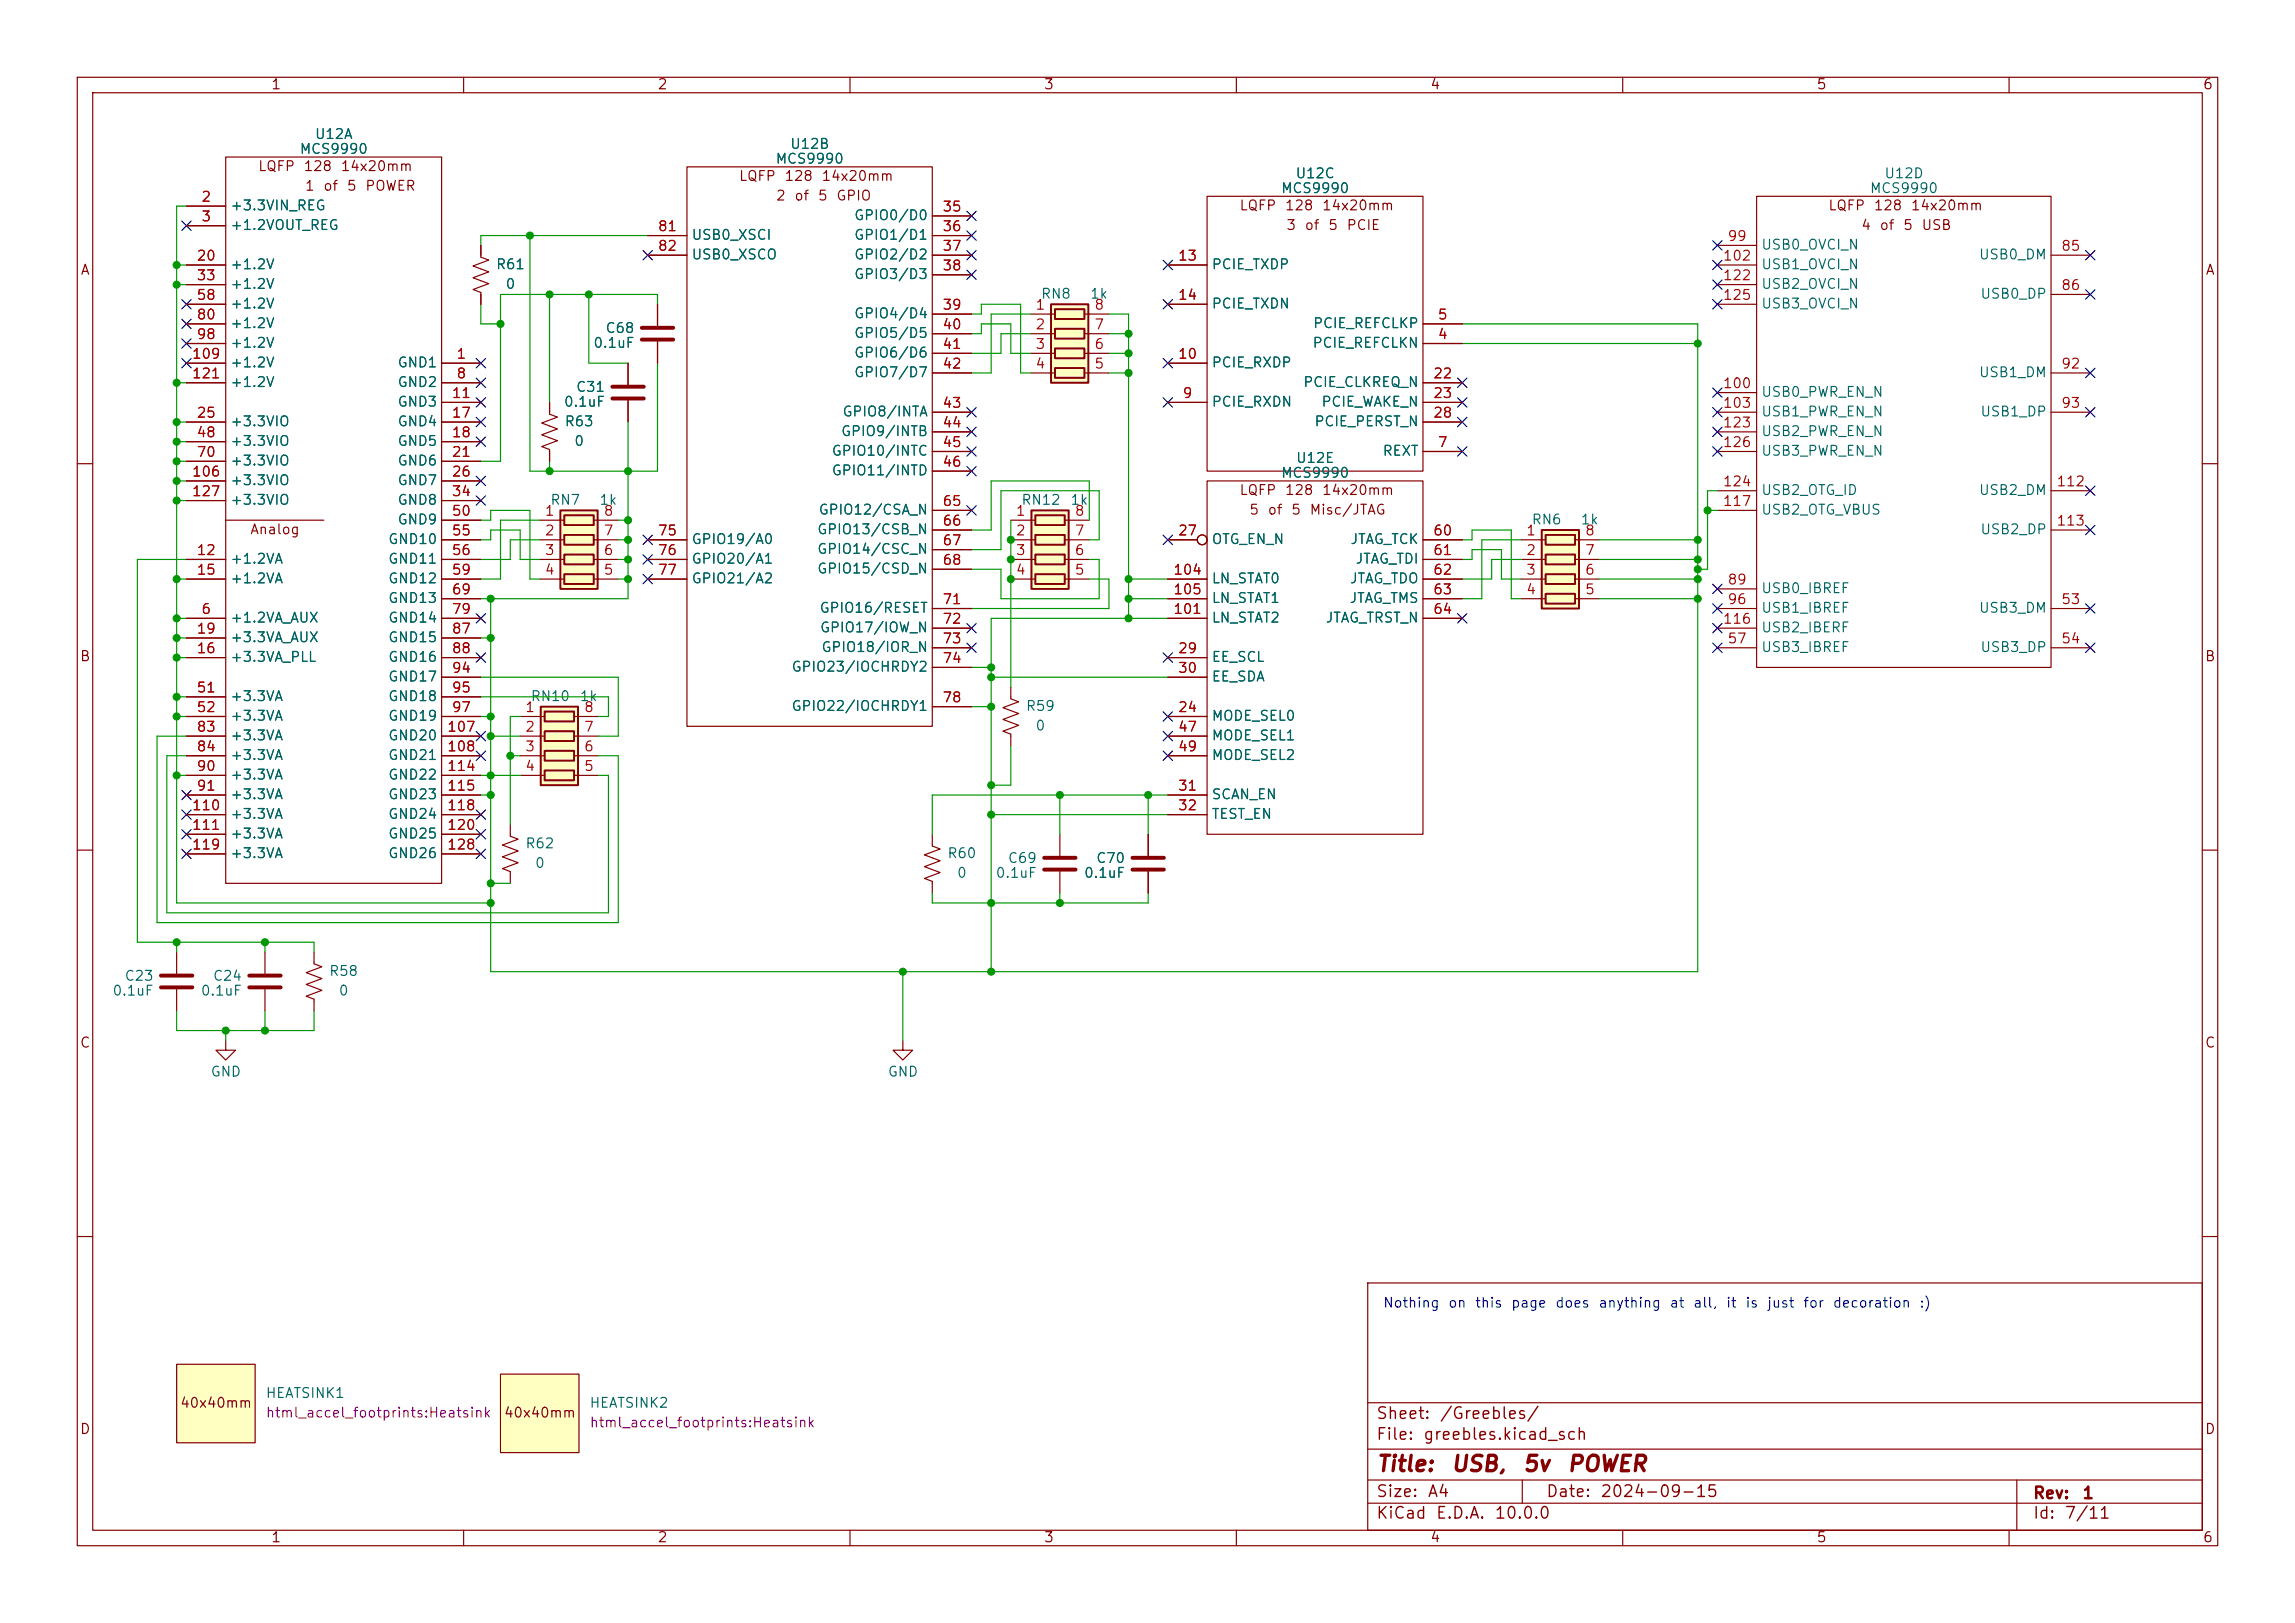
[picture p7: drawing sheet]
<svg xmlns="http://www.w3.org/2000/svg" width="297mm" height="210mm" viewBox="0 0 297 210" stroke-linecap="round" stroke-linejoin="round" font-family="sans-serif">
<defs><g id="words">
<g font-size="2" fill="#840000">
<text x="178" y="190.9">Title:</text>
<text x="187.7" y="190.9">USB,</text>
<text x="196.9" y="190.9">5v</text>
<text x="202.7" y="190.9">POWER</text>
</g>
<g font-size="1.5" fill="#840000">
<text x="178" y="184">Sheet:</text>
<text x="186.2" y="184">/Greebles/</text>
<text x="178" y="186.7">File:</text>
<text x="184.1" y="186.7">greebles.kicad_sch</text>
<text x="178" y="196.9">KiCad</text>
<text x="178" y="194.1">Size:</text>
<text x="184.7" y="194.1">A4</text>
<text x="185.7" y="196.9">E.D.A.</text>
<text x="193.3" y="196.9">10.0.0</text>
<text x="200" y="194.1">Date:</text>
<text x="207" y="194.1">2024-09-15</text>
<text x="263" y="194.3">Rev:</text>
<text x="263" y="196.9">Id:</text>
<text x="267.1" y="196.9">7/11</text>
<text x="269.4" y="194.3">1</text>
</g>
<g font-size="1.3" fill="#840000">
<text x="35" y="11.9">1</text>
<text x="85" y="11.9">2</text>
<text x="135" y="11.9">3</text>
<text x="185" y="11.9">4</text>
<text x="235" y="11.9">5</text>
<text x="285" y="11.9">6</text>
<text x="33.3" y="22.5">LQFP</text>
<text x="39.2" y="22.5">128</text>
<text x="44" y="22.5">14x20mm</text>
<text x="95.5" y="23.7">LQFP</text>
<text x="101.4" y="23.7">128</text>
<text x="106.2" y="23.7">14x20mm</text>
<text x="39.4" y="25">1</text>
<text x="41.8" y="25">of</text>
<text x="44.8" y="25">5</text>
<text x="47.2" y="25">POWER</text>
<text x="100.3" y="26.3">2</text>
<text x="102.7" y="26.3">of</text>
<text x="105.8" y="26.3">5</text>
<text x="108.1" y="26.3">GPIO</text>
<text x="160.3" y="27.5">LQFP</text>
<text x="166.2" y="27.5">128</text>
<text x="171" y="27.5">14x20mm</text>
<text x="236.5" y="27.5">LQFP</text>
<text x="242.4" y="27.5">128</text>
<text x="247.2" y="27.5">14x20mm</text>
<text x="10.3" y="35.9">A</text>
<text x="166.4" y="30.1">3</text>
<text x="168.8" y="30.1">of</text>
<text x="171.8" y="30.1">5</text>
<text x="174.2" y="30.1">PCIE</text>
<text x="240.8" y="30.1">4</text>
<text x="243.2" y="30.1">of</text>
<text x="246.2" y="30.1">5</text>
<text x="248.6" y="30.1">USB</text>
<text x="285.3" y="35.9">A</text>
<text x="160.3" y="64.4">LQFP</text>
<text x="166.2" y="64.4">128</text>
<text x="171" y="64.4">14x20mm</text>
<text x="32.3" y="69.4">Analog</text>
<text x="161.6" y="66.9">5</text>
<text x="164" y="66.9">of</text>
<text x="167" y="66.9">5</text>
<text x="169.4" y="66.9">Misc/JTAG</text>
<text x="10.3" y="85.9">B</text>
<text x="285.3" y="85.9">B</text>
<text x="10.3" y="135.9">C</text>
<text x="285.3" y="135.9">C</text>
<text x="10.3" y="185.9">D</text>
<text x="23.2" y="182.5">40x40mm</text>
<text x="65.1" y="183.7">40x40mm</text>
<text x="285.3" y="185.9">D</text>
<text x="35" y="199.9">1</text>
<text x="85" y="199.9">2</text>
<text x="135" y="199.9">3</text>
<text x="185" y="199.9">4</text>
<text x="235" y="199.9">5</text>
<text x="285" y="199.9">6</text>
</g>
<g font-size="1.3" fill="#006464">
<text x="38.7" y="20.2">MCS9990</text>
<text x="40.7" y="18.3">U12A</text>
<text x="100.3" y="21.5">MCS9990</text>
<text x="102.2" y="19.6">U12B</text>
<text x="167.6" y="23.4">U12C</text>
<text x="243.8" y="23.4">U12D</text>
<text x="29.7" y="27.5">+3.3VIN_REG</text>
<text x="110.4" y="28.8">GPIO0/D0</text>
<text x="165.7" y="25.3">MCS9990</text>
<text x="241.9" y="25.3">MCS9990</text>
<text x="29.7" y="30.1">+1.2VOUT_REG</text>
<text x="29.7" y="35.2">+1.2V</text>
<text x="64.1" y="35.2">R61</text>
<text x="89.4" y="31.3">USB0_XSCI</text>
<text x="89.4" y="33.9">USB0_XSCO</text>
<text x="110.4" y="31.3">GPIO1/D1</text>
<text x="110.4" y="33.9">GPIO2/D2</text>
<text x="156.7" y="35.2">PCIE_TXDP</text>
<text x="227.8" y="32.6">USB0_OVCI_N</text>
<text x="227.8" y="35.2">USB1_OVCI_N</text>
<text x="256" y="33.9">USB0_DM</text>
<text x="29.7" y="37.7">+1.2V</text>
<text x="29.7" y="40.2">+1.2V</text>
<text x="65.3" y="37.7">0</text>
<text x="110.4" y="36.4">GPIO3/D3</text>
<text x="110.4" y="41.5">GPIO4/D4</text>
<text x="134.6" y="39">RN8</text>
<text x="141" y="39">1k</text>
<text x="156.7" y="40.2">PCIE_TXDN</text>
<text x="227.8" y="37.7">USB2_OVCI_N</text>
<text x="227.8" y="40.2">USB3_OVCI_N</text>
<text x="256.2" y="39">USB0_DP</text>
<text x="29.7" y="42.8">+1.2V</text>
<text x="29.7" y="45.3">+1.2V</text>
<text x="29.7" y="47.9">+1.2V</text>
<text x="51.4" y="47.9">GND1</text>
<text x="76.7" y="45.3">0.1uF</text>
<text x="78.3" y="43.4">C68</text>
<text x="110.4" y="44">GPIO5/D5</text>
<text x="110.4" y="46.6">GPIO6/D6</text>
<text x="156.7" y="47.9">PCIE_RXDP</text>
<text x="169.8" y="45.3">PCIE_REFCLKN</text>
<text x="169.8" y="42.8">PCIE_REFCLKP</text>
<text x="29.7" y="50.4">+1.2V</text>
<text x="51.4" y="50.4">GND2</text>
<text x="51.4" y="52.9">GND3</text>
<text x="72.9" y="52.9">0.1uF</text>
<text x="74.5" y="51">C31</text>
<text x="110.4" y="49.1">GPIO7/D7</text>
<text x="156.7" y="52.9">PCIE_RXDN</text>
<text x="168.6" y="50.4">PCIE_CLKREQ_N</text>
<text x="170.9" y="52.9">PCIE_WAKE_N</text>
<text x="227.8" y="51.7">USB0_PWR_EN_N</text>
<text x="256" y="49.1">USB1_DM</text>
<text x="29.7" y="55.5">+3.3VIO</text>
<text x="29.7" y="58">+3.3VIO</text>
<text x="51.4" y="55.5">GND4</text>
<text x="51.4" y="58">GND5</text>
<text x="73" y="55.5">R63</text>
<text x="74.2" y="58">0</text>
<text x="107.5" y="59.3">GPIO10/INTC</text>
<text x="108.8" y="56.7">GPIO9/INTB</text>
<text x="108.9" y="54.2">GPIO8/INTA</text>
<text x="170" y="55.5">PCIE_PERST_N</text>
<text x="178.8" y="59.3">REXT</text>
<text x="227.8" y="54.2">USB1_PWR_EN_N</text>
<text x="227.8" y="56.7">USB2_PWR_EN_N</text>
<text x="227.8" y="59.3">USB3_PWR_EN_N</text>
<text x="256.2" y="54.2">USB1_DP</text>
<text x="29.7" y="60.6">+3.3VIO</text>
<text x="29.7" y="63.1">+3.3VIO</text>
<text x="29.7" y="65.6">+3.3VIO</text>
<text x="51.4" y="60.6">GND6</text>
<text x="51.4" y="63.1">GND7</text>
<text x="51.4" y="65.6">GND8</text>
<text x="71.1" y="65.6">RN7</text>
<text x="77.5" y="65.6">1k</text>
<text x="107.5" y="61.8">GPIO11/INTD</text>
<text x="132.1" y="65.6">RN12</text>
<text x="138.4" y="65.6">1k</text>
<text x="165.7" y="62.1">MCS9990</text>
<text x="167.6" y="60.2">U12E</text>
<text x="227.8" y="64.4">USB2_OTG_ID</text>
<text x="256" y="64.4">USB2_DM</text>
<text x="50.1" y="70.7">GND10</text>
<text x="51.4" y="68.2">GND9</text>
<text x="89.4" y="70.7">GPIO19/A0</text>
<text x="105.7" y="69.4">GPIO13/CSB_N</text>
<text x="105.7" y="72">GPIO14/CSC_N</text>
<text x="105.8" y="66.9">GPIO12/CSA_N</text>
<text x="156.7" y="70.7">OTG_EN_N</text>
<text x="174.7" y="70.7">JTAG_TCK</text>
<text x="198.1" y="68.2">RN6</text>
<text x="204.5" y="68.2">1k</text>
<text x="227.8" y="66.9">USB2_OTG_VBUS</text>
<text x="256.2" y="69.4">USB2_DP</text>
<text x="29.7" y="73.3">+1.2VA</text>
<text x="29.7" y="75.8">+1.2VA</text>
<text x="50.1" y="73.3">GND11</text>
<text x="50.1" y="75.8">GND12</text>
<text x="89.4" y="73.3">GPIO20/A1</text>
<text x="89.4" y="75.8">GPIO21/A2</text>
<text x="105.7" y="74.5">GPIO15/CSD_N</text>
<text x="156.7" y="75.8">LN_STAT0</text>
<text x="174.6" y="75.8">JTAG_TDO</text>
<text x="175.3" y="73.3">JTAG_TDI</text>
<text x="227.8" y="77.1">USB0_IBREF</text>
<text x="29.7" y="80.9">+1.2VA_AUX</text>
<text x="29.7" y="83.4">+3.3VA_AUX</text>
<text x="50.1" y="78.3">GND13</text>
<text x="50.1" y="80.9">GND14</text>
<text x="50.1" y="83.4">GND15</text>
<text x="106" y="79.6">GPIO16/RESET</text>
<text x="106" y="82.1">GPIO17/IOW_N</text>
<text x="156.7" y="80.9">LN_STAT2</text>
<text x="156.7" y="78.3">LN_STAT1</text>
<text x="171.5" y="80.9">JTAG_TRST_N</text>
<text x="174.5" y="78.3">JTAG_TMS</text>
<text x="227.8" y="79.6">USB1_IBREF</text>
<text x="227.8" y="82.1">USB2_IBERF</text>
<text x="256" y="79.6">USB3_DM</text>
<text x="29.7" y="86">+3.3VA_PLL</text>
<text x="50.1" y="86">GND16</text>
<text x="50.1" y="88.5">GND17</text>
<text x="102.3" y="87.2">GPIO23/IOCHRDY2</text>
<text x="106.2" y="84.7">GPIO18/IOR_N</text>
<text x="156.7" y="86">EE_SCL</text>
<text x="156.7" y="88.5">EE_SDA</text>
<text x="227.8" y="84.7">USB3_IBREF</text>
<text x="256.2" y="84.7">USB3_DP</text>
<text x="29.7" y="91">+3.3VA</text>
<text x="29.7" y="93.6">+3.3VA</text>
<text x="50.1" y="91">GND18</text>
<text x="50.1" y="93.6">GND19</text>
<text x="68.6" y="91">RN10</text>
<text x="74.9" y="91">1k</text>
<text x="102.3" y="92.3">GPIO22/IOCHRDY1</text>
<text x="132.7" y="92.3">R59</text>
<text x="133.9" y="94.8">0</text>
<text x="156.7" y="93.6">MODE_SEL0</text>
<text x="29.7" y="96.1">+3.3VA</text>
<text x="29.7" y="98.7">+3.3VA</text>
<text x="29.7" y="101.2">+3.3VA</text>
<text x="50.1" y="96.1">GND20</text>
<text x="50.1" y="98.7">GND21</text>
<text x="50.1" y="101.2">GND22</text>
<text x="156.7" y="96.1">MODE_SEL1</text>
<text x="156.7" y="98.7">MODE_SEL2</text>
<text x="29.7" y="103.7">+3.3VA</text>
<text x="29.7" y="106.3">+3.3VA</text>
<text x="50.1" y="103.7">GND23</text>
<text x="50.1" y="106.3">GND24</text>
<text x="156.7" y="106.3">TEST_EN</text>
<text x="156.7" y="103.7">SCAN_EN</text>
<text x="29.7" y="108.8">+3.3VA</text>
<text x="29.7" y="111.4">+3.3VA</text>
<text x="50.1" y="108.8">GND25</text>
<text x="50.1" y="111.4">GND26</text>
<text x="67.9" y="110.1">R62</text>
<text x="69.1" y="112.6">0</text>
<text x="122.5" y="111.4">R60</text>
<text x="123.8" y="113.9">0</text>
<text x="128.8" y="113.9">0.1uF</text>
<text x="130.3" y="112">C69</text>
<text x="140.2" y="113.9">0.1uF</text>
<text x="141.8" y="112">C70</text>
<text x="14.5" y="129.1">0.1uF</text>
<text x="16" y="127.2">C23</text>
<text x="25.9" y="129.1">0.1uF</text>
<text x="27.5" y="127.2">C24</text>
<text x="42.5" y="126.6">R58</text>
<text x="43.7" y="129.1">0</text>
<text x="27.2" y="139.6">GND</text>
<text x="114.8" y="139.6">GND</text>
<text x="34.3" y="181.2">HEATSINK1</text>
<text x="76.2" y="182.5">HEATSINK2</text>
</g>
<g font-size="1.3" fill="#a90000">
<text x="26" y="26.4">2</text>
<text x="26" y="29">3</text>
<text x="121.9" y="27.7">35</text>
<text x="25.4" y="34">20</text>
<text x="85" y="30.2">81</text>
<text x="85" y="32.8">82</text>
<text x="121.9" y="30.2">36</text>
<text x="121.9" y="32.8">37</text>
<text x="121.9" y="35.3">38</text>
<text x="152.4" y="34">13</text>
<text x="222.9" y="34">102</text>
<text x="223.5" y="31.5">99</text>
<text x="266.7" y="32.8">85</text>
<text x="25.4" y="36.6">33</text>
<text x="25.4" y="39.1">58</text>
<text x="25.4" y="41.7">80</text>
<text x="121.9" y="40.4">39</text>
<text x="133.9" y="40.4">1</text>
<text x="141.5" y="40.4">8</text>
<text x="152.4" y="39.1">14</text>
<text x="186" y="41.7">5</text>
<text x="222.9" y="36.6">122</text>
<text x="222.9" y="39.1">125</text>
<text x="266.7" y="37.8">86</text>
<text x="24.8" y="46.7">109</text>
<text x="25.4" y="44.2">98</text>
<text x="59" y="46.7">1</text>
<text x="121.9" y="42.9">40</text>
<text x="121.9" y="45.5">41</text>
<text x="133.9" y="42.9">2</text>
<text x="133.9" y="45.5">3</text>
<text x="141.5" y="45.5">6</text>
<text x="141.5" y="42.9">7</text>
<text x="152.4" y="46.7">10</text>
<text x="186" y="44.2">4</text>
<text x="24.8" y="49.3">121</text>
<text x="58.4" y="51.8">11</text>
<text x="59" y="49.3">8</text>
<text x="121.9" y="48">42</text>
<text x="121.9" y="53.1">43</text>
<text x="133.9" y="48">4</text>
<text x="141.5" y="48">5</text>
<text x="153" y="51.8">9</text>
<text x="185.4" y="49.3">22</text>
<text x="185.4" y="51.8">23</text>
<text x="222.9" y="53.1">103</text>
<text x="222.9" y="50.5">100</text>
<text x="266.7" y="48">92</text>
<text x="266.7" y="53.1">93</text>
<text x="25.4" y="54.4">25</text>
<text x="25.4" y="56.9">48</text>
<text x="25.4" y="59.4">70</text>
<text x="58.4" y="54.4">17</text>
<text x="58.4" y="56.9">18</text>
<text x="58.4" y="59.4">21</text>
<text x="121.9" y="55.6">44</text>
<text x="121.9" y="58.2">45</text>
<text x="185.4" y="54.4">28</text>
<text x="186" y="58.2">7</text>
<text x="222.9" y="55.6">123</text>
<text x="222.9" y="58.2">126</text>
<text x="24.8" y="62">106</text>
<text x="24.8" y="64.5">127</text>
<text x="58.4" y="62">26</text>
<text x="58.4" y="64.5">34</text>
<text x="121.9" y="60.7">46</text>
<text x="121.9" y="65.8">65</text>
<text x="222.9" y="65.8">117</text>
<text x="222.9" y="63.2">124</text>
<text x="266.1" y="63.2">112</text>
<text x="58.4" y="67.1">50</text>
<text x="58.4" y="69.6">55</text>
<text x="70.4" y="67.1">1</text>
<text x="70.4" y="69.6">2</text>
<text x="78" y="69.6">7</text>
<text x="78" y="67.1">8</text>
<text x="85" y="69.6">75</text>
<text x="121.9" y="68.3">66</text>
<text x="121.9" y="70.9">67</text>
<text x="131.4" y="67.1">1</text>
<text x="131.4" y="69.6">2</text>
<text x="139" y="69.6">7</text>
<text x="139" y="67.1">8</text>
<text x="152.4" y="69.6">27</text>
<text x="185.4" y="69.6">60</text>
<text x="197.4" y="69.6">1</text>
<text x="205" y="69.6">8</text>
<text x="266.1" y="68.3">113</text>
<text x="25.4" y="72.1">12</text>
<text x="25.4" y="74.7">15</text>
<text x="58.4" y="72.1">56</text>
<text x="58.4" y="74.7">59</text>
<text x="58.4" y="77.2">69</text>
<text x="70.4" y="72.1">3</text>
<text x="70.4" y="74.7">4</text>
<text x="78" y="74.7">5</text>
<text x="78" y="72.1">6</text>
<text x="85" y="72.1">76</text>
<text x="85" y="74.7">77</text>
<text x="121.9" y="73.4">68</text>
<text x="131.4" y="72.1">3</text>
<text x="131.4" y="74.7">4</text>
<text x="139" y="74.7">5</text>
<text x="139" y="72.1">6</text>
<text x="151.8" y="74.7">104</text>
<text x="151.8" y="77.2">105</text>
<text x="185.4" y="72.1">61</text>
<text x="185.4" y="74.7">62</text>
<text x="185.4" y="77.2">63</text>
<text x="197.4" y="72.1">2</text>
<text x="197.4" y="74.7">3</text>
<text x="197.4" y="77.2">4</text>
<text x="205" y="77.2">5</text>
<text x="205" y="74.7">6</text>
<text x="205" y="72.1">7</text>
<text x="223.5" y="75.9">89</text>
<text x="25.4" y="82.3">19</text>
<text x="26" y="79.8">6</text>
<text x="58.4" y="79.8">79</text>
<text x="58.4" y="82.3">87</text>
<text x="121.9" y="78.5">71</text>
<text x="121.9" y="81">72</text>
<text x="121.9" y="83.6">73</text>
<text x="151.8" y="79.8">101</text>
<text x="185.4" y="79.8">64</text>
<text x="222.9" y="81">116</text>
<text x="223.5" y="83.6">57</text>
<text x="223.5" y="78.5">96</text>
<text x="266.7" y="78.5">53</text>
<text x="266.7" y="83.6">54</text>
<text x="25.4" y="84.8">16</text>
<text x="25.4" y="89.9">51</text>
<text x="58.4" y="84.8">88</text>
<text x="58.4" y="87.4">94</text>
<text x="58.4" y="89.9">95</text>
<text x="121.9" y="86.1">74</text>
<text x="152.4" y="84.8">29</text>
<text x="152.4" y="87.4">30</text>
<text x="25.4" y="92.5">52</text>
<text x="25.4" y="95">83</text>
<text x="57.8" y="95">107</text>
<text x="58.4" y="92.5">97</text>
<text x="67.9" y="92.5">1</text>
<text x="67.9" y="95">2</text>
<text x="75.5" y="95">7</text>
<text x="75.5" y="92.5">8</text>
<text x="121.9" y="91.2">78</text>
<text x="152.4" y="92.5">24</text>
<text x="152.4" y="95">47</text>
<text x="25.4" y="97.5">84</text>
<text x="25.4" y="100.1">90</text>
<text x="57.8" y="97.5">108</text>
<text x="57.8" y="100.1">114</text>
<text x="67.9" y="97.5">3</text>
<text x="67.9" y="100.1">4</text>
<text x="75.5" y="100.1">5</text>
<text x="75.5" y="97.5">6</text>
<text x="152.4" y="97.5">49</text>
<text x="24.8" y="105.2">110</text>
<text x="24.8" y="107.7">111</text>
<text x="25.4" y="102.6">91</text>
<text x="57.8" y="102.6">115</text>
<text x="57.8" y="105.2">118</text>
<text x="57.8" y="107.7">120</text>
<text x="152.4" y="105.2">32</text>
<text x="152.4" y="102.6">31</text>
<text x="24.8" y="110.2">119</text>
<text x="57.8" y="110.2">128</text>
</g>
<g font-size="1.3" fill="#0000c2">
<text x="178.9" y="169.5">Nothing</text>
<text x="187.3" y="169.5">on</text>
<text x="190.8" y="169.5">this</text>
<text x="195.5" y="169.5">page</text>
<text x="201.2" y="169.5">does</text>
<text x="206.8" y="169.5">anything</text>
<text x="216" y="169.5">at</text>
<text x="219" y="169.5">all,</text>
<text x="223.3" y="169.5">it</text>
<text x="225.8" y="169.5">is</text>
<text x="228.6" y="169.5">just</text>
<text x="233.3" y="169.5">for</text>
<text x="237.1" y="169.5">decoration</text>
<text x="248.3" y="169.5">:)</text>
</g>
<g font-size="1.3" fill="#840084">
<text x="34.3" y="183.7">html_accel_footprints:Heatsink</text>
<text x="76.2" y="185">html_accel_footprints:Heatsink</text>
</g>
</g></defs>
<g fill="none" stroke="#840000" stroke-width=".15">
<path d="M10 10h277v190h-277zM12 12h273v186h-273zM60 10v2M110 10v2M160 10v2M210 10v2M260 10v2M10 60h2M285 60h2M10 110h2M285 110h2M40.6 123.2v1.5l1.1 .4-2.1 .8 2.1 .7-2.1 .8 2.1 .7-2.1 .8 1 .4v1.5"/>
<path d="M10 160h2M177 166h108v32h-108zM285 160h2M60 198v2M110 198v2M160 198v2M177 194.5h108M177 191.5h108M177 187.5h108M177 181.5h108M197 191.5v3M210 198v2"/>
<path d="M260 198v2M261 191.5v6.5"/>
</g>
<path d="M22.9 176.5h10.1v10.2h-10.1z" fill="#ffffc2"/>
<path d="M22.9 176.5h10.1v10.2h-10.1z" fill="none" stroke="#840000" stroke-width=".15"/>
<path d="M199.5 68.6h4.8v10.1h-4.8z" fill="#ffffc2"/>
<path d="M199.5 68.6h4.8v10.1h-4.8zM200 69.2h3.8v1.3h-3.8zM200 71.8h3.8v1.2h-3.8zM200 74.3h3.8v1.3h-3.8zM200 76.8h3.8v1.3h-3.8z" fill="none" stroke="#840000" stroke-width=".25"/>
<g fill="none" stroke="#840000" stroke-width=".15">
<path d="M24.1 26.7h5.1M24.1 29.2h5.1M24.1 34.3h5.1M24.1 36.8h5.1M24.1 39.4h5.1M29.2 20.3h27.9v94h-27.9zM62.2 31.8v1.5l1 .4-2 .7 2 .8-2 .7 2 .8-2 .8 1 .3v1.6M83.8 30.5h5.1M83.8 33h5.1M88.9 21.6h31.7v72.4h-31.7zM120.6 27.9h5.1M120.6 30.5h5.1"/>
<path d="M120.6 33h5.1M120.6 35.6h5.1M24.1 47h5.1M24.1 49.5h5.1M24.1 54.6h5.1M24.1 57.2h5.1M24.1 59.7h5.1M24.1 41.9h5.1M24.1 44.5h5.1M57.1 47h5.1M57.1 49.5h5.1M57.1 52.1h5.1"/>
<path d="M57.1 54.6h5.1M57.1 57.2h5.1M57.1 59.7h5.1M120.6 40.6h5.1M120.6 43.2h5.1M120.6 45.7h5.1M120.6 48.3h5.1M120.6 53.3h5.1M120.6 55.9h5.1M120.6 58.4h5.1M24.1 72.4h5.1M24.1 74.9h5.1"/>
<path d="M24.1 62.2h5.1M24.1 64.8h5.1M29.2 67.3h12.7M57.1 69.9h5.1M57.1 72.4h5.1M57.1 74.9h5.1M57.1 77.5h5.1M57.1 67.3h5.1M57.1 62.2h5.1M57.1 64.8h5.1M83.8 69.9h5.1M83.8 72.4h5.1"/>
<path d="M83.8 74.9h5.1M120.6 61h5.1M120.6 66h5.1M120.6 68.6h5.1M120.6 71.1h5.1M120.6 73.7h5.1M120.6 78.7h5.1M196.8 69.9h3.2M196.8 72.4h3.2M196.8 74.9h3.2M196.8 77.5h3.2M203.8 69.9h3.2"/>
<path d="M203.8 72.4h3.2M203.8 74.9h3.2M203.8 77.5h3.2M24.1 80h5.1M24.1 85.1h5.1M24.1 82.6h5.1M24.1 90.2h5.1M24.1 92.7h5.1M24.1 95.3h5.1M24.1 97.8h5.1M57.1 80h5.1M57.1 85.1h5.1"/>
<path d="M57.1 82.6h5.1M57.1 90.2h5.1M57.1 92.7h5.1M57.1 95.3h5.1M57.1 97.8h5.1M57.1 87.6h5.1M120.6 81.3h5.1M120.6 83.8h5.1M120.6 86.4h5.1M120.6 91.4h5.1M24.1 100.3h5.1M24.1 102.9h5.1"/>
<path d="M24.1 105.4h5.1M24.1 108h5.1M24.1 110.5h5.1M57.1 100.3h5.1M57.1 102.9h5.1M57.1 105.4h5.1M57.1 108h5.1M57.1 110.5h5.1"/>
</g>
<path d="M70 91.4h4.8v10.2h-4.8z" fill="#ffffc2"/>
<path d="M70 91.4h4.8v10.2h-4.8zM70.5 92.1h3.8v1.2h-3.8zM70.5 94.6h3.8v1.3h-3.8zM70.5 97.2h3.8v1.2h-3.8zM70.5 99.7h3.8v1.3h-3.8z" fill="none" stroke="#840000" stroke-width=".25"/>
<g fill="none" stroke="#840000" stroke-width=".15">
<path d="M85.1 39.4v2.8M222.2 36.8h5.1M222.2 39.4h5.1M222.2 31.8h5.1M222.2 34.3h5.1M227.3 25.4h38.1v61h-38.1zM265.4 33h5.1M265.4 38.1h5.1M85.1 44.2v2.8M222.2 53.3h5.1M222.2 55.9h5.1M222.2 58.4h5.1"/>
<path d="M222.2 50.8h5.1M265.4 53.3h5.1M265.4 48.3h5.1M222.2 78.7h5.1M222.2 63.5h5.1M222.2 66h5.1M222.2 76.2h5.1M265.4 78.7h5.1M265.4 63.5h5.1M265.4 68.6h5.1M67.3 92.7h3.2M67.3 95.3h3.2"/>
<path d="M67.3 97.8h3.2M74.3 92.7h3.2M74.3 95.3h3.2M74.3 97.8h3.2M130.8 88.9v1.5l1 .4-2 .8 2 .7-2 .8 2 .8-2 .7 1 .4v1.5M222.2 83.8h5.1M222.2 81.3h5.1M265.4 83.8h5.1M67.3 100.3h3.2M74.3 100.3h3.2M137.2 108v2.7M137.2 112.8v2.8"/>
<path d="M148.6 108v2.7M148.6 112.8v2.8"/>
</g>
<path d="M83.1 43.9h4M83.1 42.4h4M135.1 112.5h4.1M135.1 111h4.1M146.6 112.5h4M146.6 111h4" fill="none" stroke="#840000" stroke-width=".51"/>
<path d="M64.8 177.8h10.1v10.2h-10.1z" fill="#ffffc2"/>
<path d="M64.8 177.8h10.1v10.2h-10.1z" fill="none" stroke="#840000" stroke-width=".15"/>
<path d="M133.5 66h4.8v10.2h-4.8z" fill="#ffffc2"/>
<path d="M133.5 66h4.8v10.2h-4.8zM134 66.7h3.8v1.2h-3.8zM134 69.2h3.8v1.3h-3.8zM134 71.8h3.8v1.2h-3.8zM134 74.3h3.8v1.3h-3.8z" fill="none" stroke="#840000" stroke-width=".25"/>
<path d="M130.8 67.3h3.2M130.8 69.9h3.2M130.8 72.4h3.2M130.8 74.9h3.2M137.8 67.3h3.2M137.8 69.9h3.2M137.8 72.4h3.2M137.8 74.9h3.2M34.3 123.2v2.8M34.3 128v2.8" fill="none" stroke="#840000" stroke-width=".15"/>
<path d="M32.3 127.8h4M32.3 126.2h4" fill="none" stroke="#840000" stroke-width=".51"/>
<path d="M72.5 66h4.8v10.2h-4.8z" fill="#ffffc2"/>
<path d="M72.5 66h4.8v10.2h-4.8zM73 66.7h3.8v1.2h-3.8zM73 69.2h3.8v1.3h-3.8zM73 71.8h3.8v1.2h-3.8zM73 74.3h3.8v1.3h-3.8z" fill="none" stroke="#840000" stroke-width=".25"/>
<path d="M69.8 67.3h3.2M69.8 69.9h3.2M69.8 72.4h3.2M69.8 74.9h3.2M76.8 67.3h3.2M76.8 69.9h3.2M76.8 72.4h3.2M76.8 74.9h3.2" fill="none" stroke="#840000" stroke-width=".15"/>
<path d="M136 39.4h4.8v10.1h-4.8z" fill="#ffffc2"/>
<path d="M136 39.4h4.8v10.1h-4.8zM136.5 40h3.8v1.3h-3.8zM136.5 42.5h3.8v1.3h-3.8zM136.5 45.1h3.8v1.3h-3.8zM136.5 47.6h3.8v1.3h-3.8z" fill="none" stroke="#840000" stroke-width=".25"/>
<g fill="none" stroke="#840000" stroke-width=".15">
<path d="M24.1 34.3h5.1M24.1 39.4h5.1M24.1 26.7h5.1M24.1 29.2h5.1M24.1 36.8h5.1M62.2 31.8v1.2M62.2 38.1v1.3M83.8 30.5h5.1M83.8 33h5.1M85.1 39.4v2.8M120.6 27.9h5.1M120.6 30.5h5.1"/>
<path d="M120.6 33h5.1M120.6 35.6h5.1M151.1 34.3h5.1M151.1 39.4h5.1M156.2 25.4h27.9v35.6h-27.9zM24.1 44.5h5.1M24.1 41.9h5.1M24.1 47h5.1M24.1 49.5h5.1M24.1 54.6h5.1M24.1 57.2h5.1M24.1 59.7h5.1"/>
<path d="M57.1 52.1h5.1M57.1 47h5.1M57.1 49.5h5.1M57.1 54.6h5.1M57.1 57.2h5.1M57.1 59.7h5.1M71.1 52.1v1.5l1 .4-2 .7 2 .8-2 .8 2 .7-2 .8 1 .4v1.5M81.3 47v2.8M81.3 51.8v2.8M85.1 44.2v2.8M120.6 40.6h5.1M120.6 43.2h5.1"/>
<path d="M120.6 45.7h5.1M120.6 48.3h5.1M120.6 58.4h5.1M120.6 53.3h5.1M120.6 55.9h5.1M133.3 40.6h3.2M133.3 43.2h3.2M133.3 45.7h3.2M133.3 48.3h3.2M140.3 40.6h3.2M140.3 43.2h3.2M140.3 45.7h3.2"/>
<path d="M140.3 48.3h3.2M151.1 52.1h5.1M151.1 47h5.1M184.1 44.5h5.1M184.1 41.9h5.1M184.1 52.1h5.1M184.1 49.5h5.1M184.1 54.6h5.1M184.1 58.4h5.1M24.1 72.4h5.1M24.1 74.9h5.1M24.1 62.2h5.1"/>
<path d="M24.1 64.8h5.1M57.1 69.9h5.1M57.1 72.4h5.1M57.1 74.9h5.1M57.1 77.5h5.1M57.1 62.2h5.1M57.1 64.8h5.1M57.1 67.3h5.1M83.8 69.9h5.1M83.8 72.4h5.1M83.8 74.9h5.1M120.6 61h5.1"/>
<path d="M120.6 66h5.1M120.6 68.6h5.1M120.6 71.1h5.1M120.6 73.7h5.1M120.6 78.7h5.1M151.1 69.9h3.8M151.1 74.9h5.1M151.1 77.5h5.1M156.2 62.2h27.9v45.8h-27.9zM184.1 69.9h5.1M184.1 72.4h5.1M184.1 74.9h5.1"/>
<path d="M184.1 77.5h5.1M24.1 92.7h5.1M24.1 85.1h5.1M24.1 95.3h5.1M24.1 97.8h5.1M24.1 80h5.1M24.1 82.6h5.1M24.1 90.2h5.1M57.1 92.7h5.1M57.1 85.1h5.1M57.1 87.6h5.1M57.1 95.3h5.1"/>
<path d="M57.1 97.8h5.1M57.1 80h5.1M57.1 82.6h5.1M57.1 90.2h5.1M120.6 81.3h5.1M120.6 83.8h5.1M120.6 86.4h5.1M120.6 91.4h5.1M151.1 92.7h5.1M151.1 85.1h5.1M151.1 87.6h5.1M151.1 95.3h5.1"/>
<path d="M151.1 97.8h5.1M151.1 80h5.1M184.1 80h5.1M24.1 105.4h5.1M24.1 102.9h5.1M24.1 100.3h5.1M24.1 108h5.1M24.1 110.5h5.1M57.1 105.4h5.1M57.1 102.9h5.1M57.1 100.3h5.1M57.1 108h5.1"/>
<path d="M57.1 110.5h5.1M66 106.7v1.5l1.1 .4-2.1 .7 2.1 .8-2.1 .8 2.1 .7-2.1 .8 1 .4v1.5M120.6 108v1.5l1.1 .4-2.1 .7 2.1 .8-2.1 .7 2.1 .8-2.1 .8 1 .3v1.6M148.6 108v2.7M148.6 112.8v2.8M151.1 105.4h5.1M151.1 102.9h5.1M22.9 123.2v2.8M22.9 128v2.8M29.2 134.6v1.3h1.3l-1.3 1.3-1.3-1.3h1.3M116.8 134.6v1.3h1.3l-1.3 1.3-1.2-1.3h1.2"/>
<circle cx="155.6" cy="69.8" r=".63"/>
</g>
<path d="M79.2 51.6h4.1M79.2 50h4.1M20.8 127.8h4.1M20.8 126.2h4.1" fill="none" stroke="#840000" stroke-width=".51"/>
<g fill="none" stroke="#009600" stroke-width=".15">
<path d="M22.9 36.8h1.2M22.9 34.3h1.2M24.1 26.7h-1.2v90.1h40.6M62.2 39.4v2.5h2.6M68.6 30.5v30.5h16.5v-14M71.1 38.1v14M76.2 38.1v8.9h5.1M83.8 30.5h-21.6v1.3M85.1 39.4v-1.3h-20.3v21.6h-2.6M22.9 54.6h1.2M22.9 57.2h1.2M22.9 49.5h1.2"/>
<path d="M22.9 59.7h1.2M71.1 59.7v1.3M81.3 54.6v22.9h-19.1M125.7 40.6h1.3v-1.2h5.1v8.9h1.2M125.7 43.2h1.3v-1.3h3.8v3.8h2.5M133.3 40.6h-5v7.7h-2.6M133.3 43.2h-3.8v2.5h-3.8M143.5 48.3h2.5M143.5 45.7h2.5M143.5 43.2h2.5M143.5 40.6h2.5v39.4M189.2 41.9h30.5v83.8h-156.2v-48.2"/>
<path d="M189.2 44.5h30.5M22.9 74.9h1.2M22.9 62.2h1.2M22.9 64.8h1.2M24.1 72.4h-6.3v49.5h22.8v1.3M62.2 67.3h1.3v-1.3h5.1v8.9h1.2M62.2 69.9h1.3v-1.3h3.8v3.8h2.5M69.8 67.3h-5v7.6h-2.6M69.8 69.9h-3.8v2.5h-3.8M80 67.3h1.3M80 74.9h1.3M80 69.9h1.3"/>
<path d="M80 72.4h1.3M130.8 67.3v21.6M141 67.3v-5.1h-12.7v6.4h-2.6M141 74.9h2.5v3.8h-17.8M141 69.9h1.2v-6.4h-12.7v7.6h-3.8M141 72.4h1.2v5.1h-12.7v-3.8h-3.8M146 74.9h5.1M146 77.5h5.1M189.2 72.4h1.3v-1.3h3.8v3.8h2.5M189.2 69.9h1.3v-1.3h5.1v8.9h1.2M196.8 72.4h-3.8v2.5h-3.8M196.8 69.9h-5v7.6h-2.6"/>
<path d="M207 74.9h12.7M207 69.9h12.7M207 72.4h12.7M207 77.5h12.7M221 66h1.2M222.2 63.5h-1.2v10.2h-1.3M22.9 92.7h1.2M22.9 90.2h1.2M22.9 80h1.2M22.9 82.6h1.2M22.9 85.1h1.2M24.1 95.3h-3.8v24.1h59.7v-21.6h-2.5"/>
<path d="M24.1 97.8h-2.5v20.3h57.1v-17.8h-1.2M62.2 92.7h1.3M62.2 90.2h16.5v2.5h-1.2M62.2 87.6h17.8v7.7h-2.5M62.2 82.6h1.3M63.5 95.3h3.8M66 97.8h1.3M67.3 92.7h-1.3v14M125.7 86.4h2.6M125.7 91.4h2.6M128.3 87.6h22.8M130.8 96.5v5.1h-2.5"/>
<path d="M151.1 80h-22.8v45.7M22.9 100.3h1.2M62.2 102.9h1.3M62.2 100.3h5.1M63.5 114.3h2.5M120.6 115.6v1.2h28v-1.2M128.3 105.4h22.8M137.2 102.9v5.1M137.2 115.6v1.2M148.6 102.9v5.1M151.1 102.9h-30.5v5.1M22.9 121.9v1.3"/>
<path d="M22.9 130.8v2.6h17.7v-2.6M29.2 133.4v1.2M34.3 121.9v1.3M34.3 130.8v2.6M116.8 125.7v8.9"/>
</g>
<g fill="none" stroke="#000084" stroke-width=".15">
<path d="M23.5 38.8l1.2 1.2M23.5 28.6l1.2 1.2M24.7 38.8l-1.2 1.2M24.7 28.6l-1.2 1.2M83.2 32.4l1.2 1.2M84.4 32.4l-1.2 1.2M125.1 35l1.2 1.2M125.1 27.3l1.2 1.2M125.1 29.9l1.2 1.2M125.1 32.4l1.2 1.2M126.3 35l-1.2 1.2M126.3 27.3l-1.2 1.2"/>
<path d="M126.3 29.9l-1.2 1.2M126.3 32.4l-1.2 1.2M150.5 33.7l1.2 1.2M150.5 38.8l1.2 1.2M151.7 33.7l-1.2 1.2M151.7 38.8l-1.2 1.2M221.6 38.8l1.3 1.2M221.6 36.2l1.3 1.2M221.6 31.1l1.3 1.3M221.6 33.7l1.3 1.2M222.9 38.8l-1.3 1.2M222.9 36.2l-1.3 1.2"/>
<path d="M222.9 31.1l-1.3 1.3M222.9 33.7l-1.3 1.2M269.9 37.5l1.2 1.2M269.9 32.4l1.2 1.2M271.1 37.5l-1.2 1.2M271.1 32.4l-1.2 1.2M23.5 41.3l1.2 1.2M23.5 46.4l1.2 1.2M23.5 43.8l1.2 1.3M24.7 41.3l-1.2 1.2M24.7 46.4l-1.2 1.2M24.7 43.8l-1.2 1.3"/>
<path d="M61.6 51.5l1.2 1.2M61.6 54l1.2 1.2M61.6 56.5l1.2 1.3M61.6 48.9l1.2 1.2M61.6 46.4l1.2 1.2M62.8 54l-1.2 1.2M62.8 51.5l-1.2 1.2M62.8 56.5l-1.2 1.3M62.8 48.9l-1.2 1.2M62.8 46.4l-1.2 1.2M125.1 57.8l1.2 1.2M125.1 52.7l1.2 1.2"/>
<path d="M125.1 55.3l1.2 1.2M126.3 57.8l-1.2 1.2M126.3 52.7l-1.2 1.2M126.3 55.3l-1.2 1.2M150.5 46.4l1.2 1.2M150.5 51.5l1.2 1.2M151.7 46.4l-1.2 1.2M151.7 51.5l-1.2 1.2M188.6 48.9l1.2 1.2M188.6 51.5l1.2 1.2M188.6 57.8l1.2 1.2M188.6 54l1.2 1.2"/>
<path d="M189.8 54l-1.2 1.2M189.8 48.9l-1.2 1.2M189.8 51.5l-1.2 1.2M189.8 57.8l-1.2 1.2M221.6 50.2l1.3 1.2M221.6 52.7l1.3 1.2M221.6 57.8l1.3 1.2M221.6 55.3l1.3 1.2M222.9 50.2l-1.3 1.2M222.9 52.7l-1.3 1.2M222.9 57.8l-1.3 1.2M222.9 55.3l-1.3 1.2"/>
<path d="M269.9 47.7l1.2 1.2M269.9 52.7l1.2 1.2M271.1 47.7l-1.2 1.2M271.1 52.7l-1.2 1.2M61.6 79.4l1.2 1.2M61.6 64.2l1.2 1.2M61.6 61.6l1.2 1.2M62.8 79.4l-1.2 1.2M62.8 64.2l-1.2 1.2M62.8 61.6l-1.2 1.2M83.2 74.3l1.2 1.2M83.2 69.2l1.2 1.3"/>
<path d="M83.2 71.8l1.2 1.2M84.4 69.2l-1.2 1.3M84.4 74.3l-1.2 1.2M84.4 71.8l-1.2 1.2M125.1 60.4l1.2 1.2M125.1 65.4l1.2 1.2M126.3 60.4l-1.2 1.2M126.3 65.4l-1.2 1.2M150.5 69.2l1.2 1.3M151.7 69.2l-1.2 1.3M188.6 79.4l1.2 1.2M189.8 79.4l-1.2 1.2"/>
<path d="M221.6 75.6l1.3 1.2M221.6 78.1l1.3 1.2M222.9 75.6l-1.3 1.2M222.9 78.1l-1.3 1.2M269.9 68l1.2 1.2M269.9 78.1l1.2 1.2M269.9 62.9l1.2 1.2M271.1 68l-1.2 1.2M271.1 78.1l-1.2 1.2M271.1 62.9l-1.2 1.2M61.6 84.5l1.2 1.2M61.6 97.2l1.2 1.2"/>
<path d="M61.6 94.6l1.2 1.3M62.8 84.5l-1.2 1.2M62.8 97.2l-1.2 1.2M62.8 94.6l-1.2 1.3M125.1 80.7l1.2 1.2M125.1 83.2l1.2 1.2M126.3 80.7l-1.2 1.2M126.3 83.2l-1.2 1.2M150.5 94.6l1.2 1.3M150.5 92.1l1.2 1.2M150.5 97.2l1.2 1.2M150.5 84.5l1.2 1.2"/>
<path d="M151.7 94.6l-1.2 1.3M151.7 92.1l-1.2 1.2M151.7 97.2l-1.2 1.2M151.7 84.5l-1.2 1.2M221.6 83.2l1.3 1.2M221.6 80.7l1.3 1.2M222.9 80.7l-1.3 1.2M222.9 83.2l-1.3 1.2M269.9 83.2l1.2 1.2M271.1 83.2l-1.2 1.2M23.5 109.9l1.2 1.2M23.5 107.3l1.2 1.3"/>
<path d="M23.5 102.3l1.2 1.2M23.5 104.8l1.2 1.2M24.7 109.9l-1.2 1.2M24.7 107.3l-1.2 1.3M24.7 102.3l-1.2 1.2M24.7 104.8l-1.2 1.2M61.6 107.3l1.2 1.3M61.6 109.9l1.2 1.2M61.6 104.8l1.2 1.2M62.8 107.3l-1.2 1.3M62.8 109.9l-1.2 1.2M62.8 104.8l-1.2 1.2"/>
</g>
<g fill="#009600" stroke="#009600" stroke-width=".13">
<circle cx="128.3" cy="116.8" r=".46"/>
<circle cx="116.8" cy="125.7" r=".46"/>
<circle cx="137.2" cy="116.8" r=".46"/>
<circle cx="128.3" cy="125.7" r=".46"/>
<circle cx="128.3" cy="105.4" r=".46"/>
<circle cx="128.3" cy="101.6" r=".46"/>
<circle cx="219.7" cy="44.5" r=".46"/>
<circle cx="219.7" cy="77.5" r=".46"/>
<circle cx="219.7" cy="72.4" r=".46"/>
<circle cx="219.7" cy="73.7" r=".46"/>
<circle cx="219.7" cy="69.9" r=".46"/>
<circle cx="219.7" cy="74.9" r=".46"/>
<circle cx="137.2" cy="102.9" r=".46"/>
<circle cx="146" cy="80" r=".46"/>
<circle cx="146" cy="77.5" r=".46"/>
<circle cx="148.6" cy="102.9" r=".46"/>
<circle cx="128.3" cy="91.4" r=".46"/>
<circle cx="128.3" cy="87.6" r=".46"/>
<circle cx="128.3" cy="86.4" r=".46"/>
<circle cx="221" cy="66" r=".46"/>
<circle cx="146" cy="48.3" r=".46"/>
<circle cx="146" cy="43.2" r=".46"/>
<circle cx="146" cy="45.7" r=".46"/>
<circle cx="130.8" cy="74.9" r=".46"/>
<circle cx="130.8" cy="72.4" r=".46"/>
<circle cx="146" cy="74.9" r=".46"/>
<circle cx="130.8" cy="69.9" r=".46"/>
<circle cx="81.3" cy="72.4" r=".46"/>
<circle cx="81.3" cy="74.9" r=".46"/>
<circle cx="63.5" cy="77.5" r=".46"/>
<circle cx="63.5" cy="82.6" r=".46"/>
<circle cx="66" cy="97.8" r=".46"/>
<circle cx="63.5" cy="92.7" r=".46"/>
<circle cx="63.5" cy="95.3" r=".46"/>
<circle cx="68.6" cy="30.5" r=".46"/>
<circle cx="22.9" cy="54.6" r=".46"/>
<circle cx="22.9" cy="57.2" r=".46"/>
<circle cx="22.9" cy="49.5" r=".46"/>
<circle cx="22.9" cy="64.8" r=".46"/>
<circle cx="22.9" cy="74.9" r=".46"/>
<circle cx="22.9" cy="34.3" r=".46"/>
<circle cx="22.9" cy="36.8" r=".46"/>
<circle cx="22.9" cy="62.2" r=".46"/>
<circle cx="22.9" cy="59.7" r=".46"/>
<circle cx="34.3" cy="133.4" r=".46"/>
<circle cx="22.9" cy="121.9" r=".46"/>
<circle cx="29.2" cy="133.4" r=".46"/>
<circle cx="34.3" cy="121.9" r=".46"/>
<circle cx="71.1" cy="61" r=".46"/>
<circle cx="81.3" cy="61" r=".46"/>
<circle cx="76.2" cy="38.1" r=".46"/>
<circle cx="71.1" cy="38.1" r=".46"/>
<circle cx="64.8" cy="41.9" r=".46"/>
<circle cx="22.9" cy="90.2" r=".46"/>
<circle cx="22.9" cy="80" r=".46"/>
<circle cx="22.9" cy="85.1" r=".46"/>
<circle cx="22.9" cy="82.6" r=".46"/>
<circle cx="22.9" cy="92.7" r=".46"/>
<circle cx="22.9" cy="100.3" r=".46"/>
<circle cx="81.3" cy="69.9" r=".46"/>
<circle cx="81.3" cy="67.3" r=".46"/>
<circle cx="63.5" cy="114.3" r=".46"/>
<circle cx="63.5" cy="116.8" r=".46"/>
<circle cx="63.5" cy="100.3" r=".46"/>
<circle cx="63.5" cy="102.9" r=".46"/>
</g>
<use href="#words"/>
</svg>
